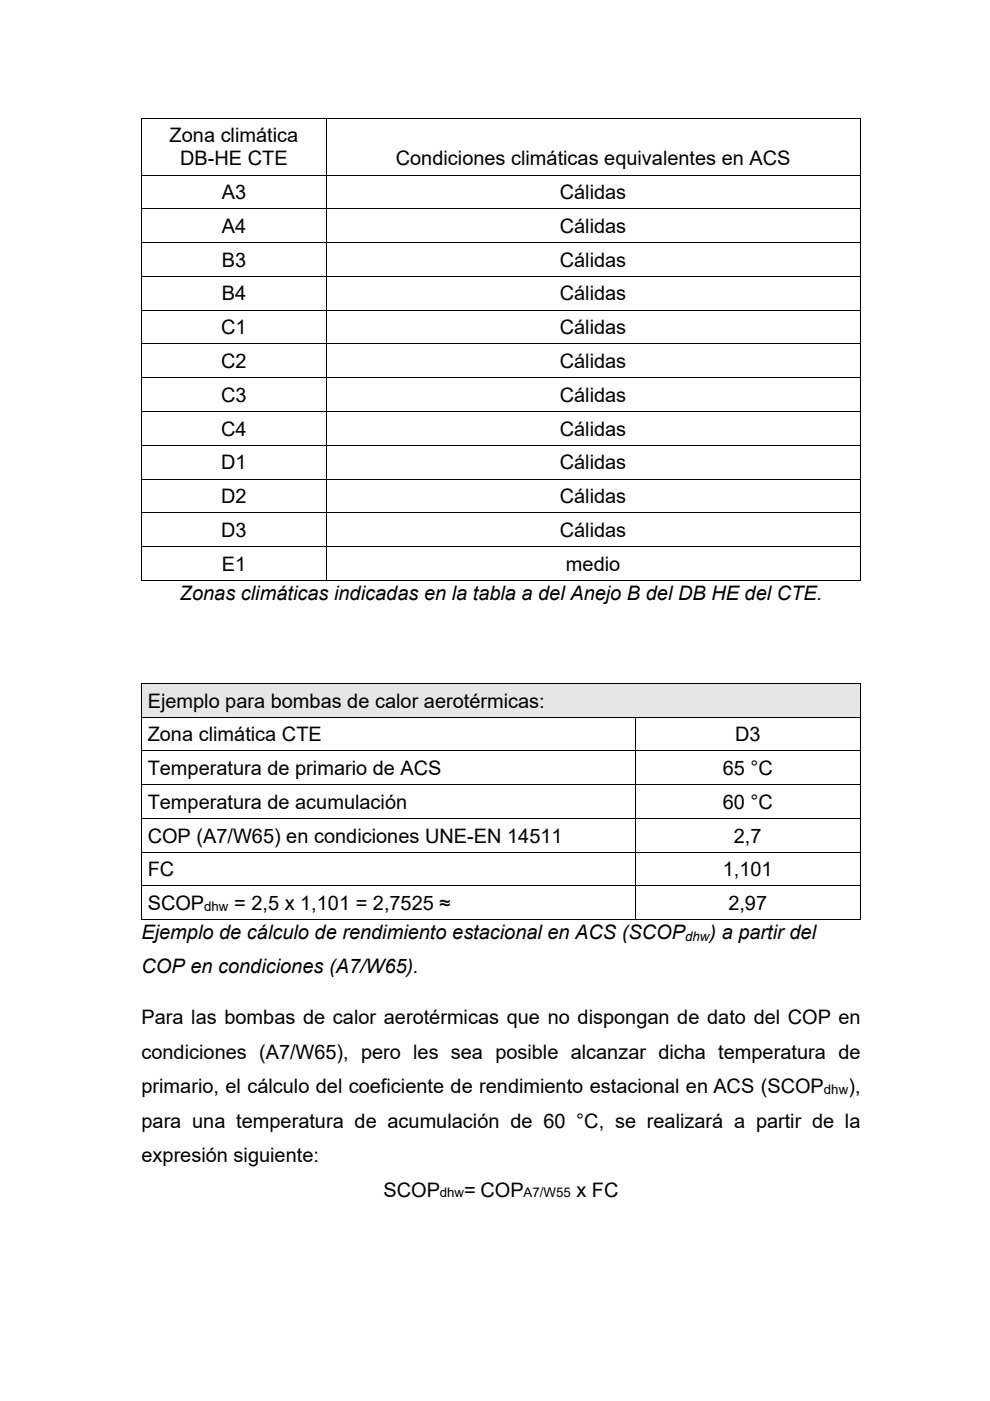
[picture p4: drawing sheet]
<svg xmlns="http://www.w3.org/2000/svg" width="210mm" height="297mm" viewBox="0 0 210 297" stroke-linecap="round" stroke-linejoin="round" font-family="sans-serif">
<defs><g id="words">
<g font-size="4.2">
<text x="36" y="30.2">Zona climática</text>
<text x="38.2" y="35.1">DB-HE CTE</text>
<text x="84" y="35.1">Condiciones climáticas equivalentes en ACS</text>
<text x="47" y="42.2">A3</text>
<text x="118.7" y="42.2">Cálidas</text>
<text x="47" y="49.4">A4</text>
<text x="118.7" y="49.4">Cálidas</text>
<text x="47" y="56.6">B3</text>
<text x="118.7" y="56.6">Cálidas</text>
<text x="47" y="63.7">B4</text>
<text x="118.7" y="63.7">Cálidas</text>
<text x="46.9" y="70.9">C1</text>
<text x="118.8" y="70.9">Cálidas</text>
<text x="46.9" y="78">C2</text>
<text x="118.8" y="78">Cálidas</text>
<text x="46.9" y="85.2">C3</text>
<text x="118.8" y="85.2">Cálidas</text>
<text x="46.9" y="92.4">C4</text>
<text x="118.8" y="92.4">Cálidas</text>
<text x="46.9" y="99.5">D1</text>
<text x="118.8" y="99.5">Cálidas</text>
<text x="46.9" y="106.7">D2</text>
<text x="118.8" y="106.7">Cálidas</text>
<text x="46.9" y="113.9">D3</text>
<text x="118.8" y="113.9">Cálidas</text>
<text x="47" y="121">E1</text>
<text x="120" y="121">medio</text>
<text x="38.2" y="127.1">Zonas climáticas indicadas en la tabla a del Anejo B del DB HE del CTE.</text>
<text x="31.3" y="150">Ejemplo para bombas de calor aerotérmicas:</text>
<text x="31.3" y="157.2">Zona climática CTE</text>
<text x="155.9" y="157.2">D3</text>
<text x="31.3" y="164.3">Temperatura de primario de ACS</text>
<text x="153.3" y="164.3">65 °C</text>
<text x="31.3" y="171.5">Temperatura de acumulación</text>
<text x="153.3" y="171.5">60 °C</text>
<text x="31.3" y="178.6">COP (A7/W65) en condiciones UNE-EN 14511</text>
<text x="155.7" y="178.6">2,7</text>
<text x="31.3" y="185.8">FC</text>
<text x="153.3" y="185.8">1,101</text>
<text x="31.3" y="193">SCOP</text>
<text x="49.6" y="193">= 2,5 x 1,101 = 2,7525 ≈</text>
<text x="154.5" y="193">2,97</text>
<text x="30" y="199.1">Ejemplo de cálculo de rendimiento estacional en ACS (SCOP</text>
<text x="150.5" y="199.1">) a partir del</text>
<text x="30" y="206.4">COP en condiciones (A7/W65).</text>
<text x="30" y="217.2">Para las bombas de calor aerotérmicas que no dispongan de dato del COP en</text>
<text x="30" y="224.5">condiciones (A7/W65), pero les sea posible alcanzar dicha temperatura de</text>
<text x="30" y="231.8">primario, el cálculo del coeficiente de rendimiento estacional en ACS (SCOP</text>
<text x="179.9" y="231.8">),</text>
<text x="30" y="239.1">para una temperatura de acumulación de 60 °C, se realizará a partir de la</text>
<text x="30" y="246.4">expresión siguiente:</text>
<text x="81.3" y="253.7">SCOP</text>
<text x="98.5" y="253.7">= COP</text>
<text x="122.3" y="253.7">x FC</text>
</g>
<g font-size="2.8">
<text x="43.3" y="193.1">dhw</text>
<text x="145.3" y="199.4">dhw</text>
<text x="174.8" y="232">dhw</text>
<text x="93.3" y="253.9">dhw</text>
<text x="111.1" y="253.9">A7/W55</text>
</g>
</g></defs>
<path d="M30 25h.2v.2h-.2zM182.4 25h.1v.2h-.1zM182.4 123h.1v.1h-.1z" fill="#000"/>
<g fill="none" stroke="#000" stroke-width=".21">
<path d="M30 25.1h152.5M30 37.1h152.5M30.1 25.2v11.8M30.1 37.2v7M69.2 25.2v11.8M69.2 37.2v7M182.5 25.2v11.8M182.5 37.2v7M30 44.3h152.5M30 51.4h152.5M30 58.6h152.5M30.1 44.3v7.1"/>
<path d="M30.1 51.5v7M30.1 58.7v7M69.2 44.3v7.1M69.2 51.5v7M69.2 58.7v7M182.5 44.3v7.1M182.5 51.5v7M182.5 58.7v7M30 65.7h152.5M30 72.9h152.5M30.1 65.8v7M30.1 73v7"/>
<path d="M69.2 65.8v7M69.2 73v7M182.5 65.8v7M182.5 73v7M30 80.1h152.5M30 87.2h152.5M30 94.4h152.5M30.1 80.2v6.9M30.1 87.3v7M30.1 94.5v7M69.2 80.2v6.9M69.2 87.3v7"/>
<path d="M69.2 94.5v7M182.5 80.2v6.9M182.5 87.3v7M182.5 94.5v7M30 101.6h152.5M30 108.7h152.5M30 115.9h152.5M30.1 101.6v7M30.1 108.8v7M30.1 116v7.1M69.2 101.6v7M69.2 108.8v7"/>
<path d="M69.2 116v7.1M182.5 101.6v7M182.5 108.8v7M182.5 116v7.1M30 123h39.1M69.3 123h113.1"/>
</g>
<g fill="#e7e6e6">
<path d="M30.2 145h152.2v7h-152.2z"/>
<path d="M31.3 145h149.9v7h-149.9z"/>
<path d="M31.3 146h84.3v4.9h-84.3z"/>
</g>
<path d="M30 144.8h.2v.2h-.2zM182.4 144.8h.1v.2h-.1zM182.4 194.9h.1v.2h-.1z" fill="#000"/>
<g fill="none" stroke="#000" stroke-width=".21">
<path d="M30 144.9h152.5M30 152h152.5M30 159.2h152.5M30.1 145v7M30.1 152.1v7M30.1 159.3v7M134.8 152.1v7M134.8 159.3v7M182.5 145v7M182.5 152.1v7M182.5 159.3v7M30 166.3h152.5"/>
<path d="M30 173.5h152.5M30.1 166.4v7M30.1 173.6v7M134.8 166.4v7M134.8 173.6v7M182.5 166.4v7M182.5 173.6v7M30 180.7h152.5M30 187.8h152.5M30 195h104.7M30.1 180.8v6.9M30.1 187.9v7.2"/>
<path d="M134.8 180.8v6.9M134.8 187.9v7.2M134.9 195h47.5M182.5 180.8v6.9M182.5 187.9v7.2"/>
</g>
<use href="#words"/>
</svg>
